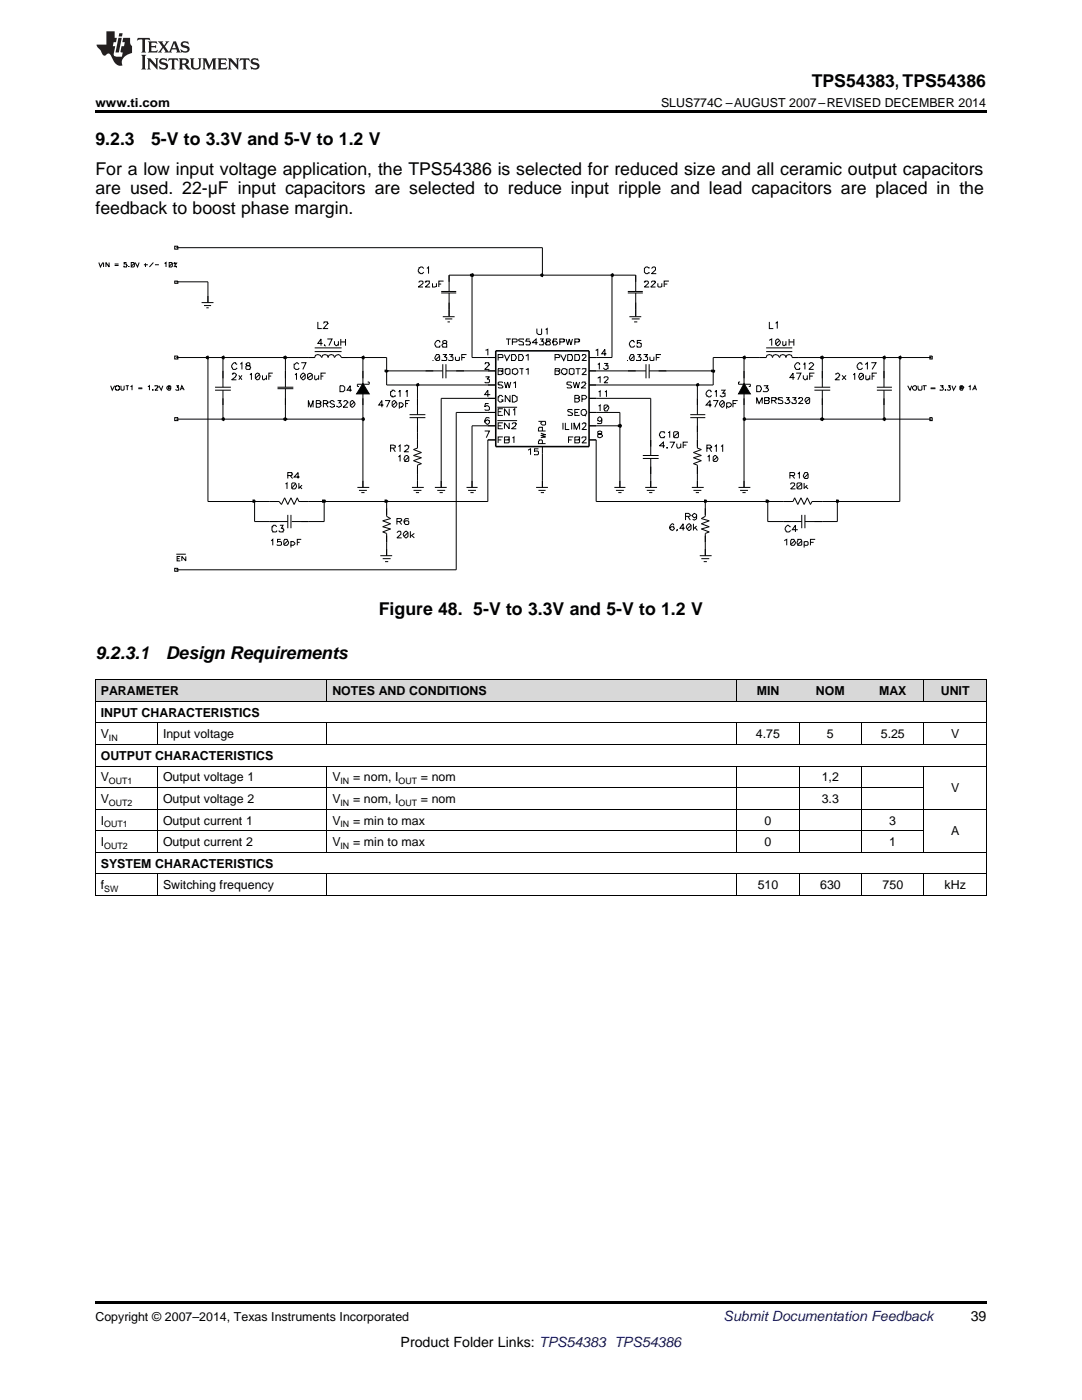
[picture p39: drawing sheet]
<svg xmlns="http://www.w3.org/2000/svg" width="216mm" height="279mm" viewBox="0 0 216 279" stroke-linecap="round" stroke-linejoin="round" font-family="sans-serif">
<defs><g id="words">
<g font-size="3.5">
<text x="162" y="17.3">TPS54383, TPS54386</text>
<text x="19" y="28.9">9.2.3</text>
<text x="30.1" y="28.9">5-V to 3.3V and 5-V to 1.2 V</text>
<text x="19" y="34.9">For a low input voltage application, the TPS54386 is selected for reduced size and all ceramic output capacitors</text>
<text x="19" y="38.8">are used. 22-μF input capacitors are selected to reduce input ripple and lead capacitors are placed in the</text>
<text x="19" y="42.7">feedback to boost phase margin.</text>
<text x="75.6" y="122.7">Figure 48. 5-V to 3.3V and 5-V to 1.2 V</text>
<text x="19" y="131.5">9.2.3.1</text>
<text x="33.1" y="131.5">Design Requirements</text>
</g>
<text font-size="2.8" fill="#0000c8" x="144.4" y="263.6">Submit Documentation Feedback</text>
<g font-size="2.8">
<text x="193.7" y="263.6">39</text>
<text x="79.9" y="268.9">Product Folder Links: TPS54383 TPS54386</text>
</g>
<g font-size="2.5">
<text x="19" y="21.4">www.ti.com</text>
<text x="131.9" y="21.4">SLUS774C –AUGUST 2007–REVISED DECEMBER 2014</text>
<text x="20.1" y="138.7">PARAMETER</text>
<text x="20.1" y="143.1">INPUT CHARACTERISTICS</text>
<text x="66.3" y="138.7">NOTES AND CONDITIONS</text>
<text x="151" y="138.7">MIN</text>
<text x="162.8" y="138.7">NOM</text>
<text x="175.4" y="138.7">MAX</text>
<text x="187.7" y="138.7">UNIT</text>
<text x="20.1" y="147.4">V</text>
<text x="32.5" y="147.4">Input voltage</text>
<text x="150.8" y="147.4">4.75</text>
<text x="165" y="147.4">5</text>
<text x="175.8" y="147.4">5.25</text>
<text x="189.8" y="147.4">V</text>
<text x="20.1" y="151.7">OUTPUT CHARACTERISTICS</text>
<text x="20.1" y="156">V</text>
<text x="32.5" y="156">Output voltage 1</text>
<text x="66.3" y="156">V</text>
<text x="70.4" y="156">= nom, I</text>
<text x="84" y="156">= nom</text>
<text x="164" y="156">1,2</text>
<text x="20.1" y="160.3">V</text>
<text x="32.5" y="160.3">Output voltage 2</text>
<text x="66.3" y="160.3">V</text>
<text x="70.4" y="160.3">= nom, I</text>
<text x="84" y="160.3">= nom</text>
<text x="164" y="160.3">3.3</text>
<text x="189.8" y="158.1">V</text>
<text x="20.1" y="164.6">I</text>
<text x="32.5" y="164.6">Output current 1</text>
<text x="66.3" y="164.6">V</text>
<text x="70.4" y="164.6">= min to max</text>
<text x="152.5" y="164.6">0</text>
<text x="177.4" y="164.6">3</text>
<text x="189.8" y="166.7">A</text>
<text x="20.1" y="168.9">I</text>
<text x="20.1" y="173.2">SYSTEM CHARACTERISTICS</text>
<text x="32.5" y="168.9">Output current 2</text>
<text x="66.3" y="168.9">V</text>
<text x="70.4" y="168.9">= min to max</text>
<text x="152.5" y="168.9">0</text>
<text x="177.4" y="168.9">1</text>
<text x="20.1" y="177.5">f</text>
<text x="32.5" y="177.5">Switching frequency</text>
<text x="151.2" y="177.5">510</text>
<text x="163.7" y="177.5">630</text>
<text x="176.1" y="177.5">750</text>
<text x="188.5" y="177.5">kHz</text>
<text x="19" y="263.6">Copyright © 2007–2014, Texas Instruments Incorporated</text>
</g>
<g font-size="1.8">
<text x="21.7" y="147.8">IN</text>
<text x="21.7" y="156.5">OUT1</text>
<text x="21.7" y="160.8">OUT2</text>
<text x="67.9" y="156.5">IN</text>
<text x="67.9" y="160.8">IN</text>
<text x="79.5" y="156.5">OUT</text>
<text x="79.5" y="160.8">OUT</text>
<text x="20.8" y="165.1">OUT1</text>
<text x="67.9" y="165.1">IN</text>
<text x="20.8" y="169.4">OUT2</text>
<text x="67.9" y="169.4">IN</text>
<text x="20.8" y="178">SW</text>
</g>
</g></defs>
<g fill="#d8d8d8">
<path d="M19 135.7h12.5v4.3h-12.5z"/>
<path d="M31.5 135.7h33.8v4.3h-33.8z"/>
<path d="M65.3 135.7h81.7v4.3h-81.7z"/>
<path d="M147 135.7h12.5v4.3h-12.5z"/>
<path d="M159.5 135.7h12.4v4.3h-12.4z"/>
<path d="M171.9 135.7h12.5v4.3h-12.5z"/>
<path d="M184.4 135.7h12.4v4.3h-12.4z"/>
</g>
<path d="M19 259.7h177.8v.5h-177.8z" fill="#000"/>
<g fill="none" stroke="#000" stroke-width=".2">
<path d="M19 140h177.8M19 135.7h177.8M19.1 135.7v43.1M65.2 135.7v4.3M147 135.7v4.3M184.3 135.7v4.3M196.8 135.7v43.1M19 157.2h165.4M19 152.9h177.8M19 148.6h177.8M19 144.3h177.8M31.4 144.3v4.3"/>
<path d="M31.4 152.9v17.2M65.2 144.3v4.3M65.2 152.9v17.2M147 144.3v4.3M147 152.9v17.2M159.4 144.3v4.3M159.4 152.9v17.2M171.9 144.3v4.3M171.9 152.9v17.2M184.3 144.3v4.3M184.3 152.9v17.2M19 178.7h177.8"/>
<path d="M19 174.4h177.8M19 170.1h177.8M19 165.8h165.4M19 161.5h177.8M31.4 174.4v4.4M65.2 174.4v4.4M147 174.4v4.4M159.4 174.4v4.4M171.9 174.4v4.4M184.3 174.4v4.4"/>
</g>
<path d="M44.3 83.5l.3-.1 .2 .2-.2 .3-.3-.1z" fill-rule="evenodd" fill="#010202"/>
<path d="M44.3 83.5l.3-.1 .2 .2-.2 .3-.3-.1z" fill="none" stroke="#010202" stroke-width=".2"/>
<path d="M44.3 71.2l.3-.1 .2 .3-.2 .2-.3-.1z" fill-rule="evenodd" fill="#010202"/>
<path d="M44.3 71.2l.3-.1 .2 .3-.2 .2-.3-.1z" fill="none" stroke="#010202" stroke-width=".2"/>
<path d="M56.6 83.5l.4-.1 .3 .2-.3 .3-.4-.1z" fill-rule="evenodd" fill="#010202"/>
<path d="M56.6 83.5l.4-.1 .3 .2-.3 .3-.4-.1z" fill="none" stroke="#010202" stroke-width=".2"/>
<path d="M56.6 71.2l.4-.1 .3 .3-.3 .2-.4-.1z" fill-rule="evenodd" fill="#010202"/>
<path d="M56.6 71.2l.4-.1 .3 .3-.3 .2-.4-.1z" fill="none" stroke="#010202" stroke-width=".2"/>
<path d="M72.3 83.5l.3-.1 .1 .2-.1 .3-.3-.1z" fill-rule="evenodd" fill="#010202"/>
<path d="M72.3 83.5l.3-.1 .1 .2-.1 .3-.3-.1z" fill="none" stroke="#010202" stroke-width=".2"/>
<path d="M72.3 71.2l.3-.1 .1 .3-.1 .2-.3-.1z" fill-rule="evenodd" fill="#010202"/>
<path d="M72.3 71.2l.3-.1 .1 .3-.1 .2-.3-.1z" fill="none" stroke="#010202" stroke-width=".2"/>
<path d="M76.8 99.8h.3l.4 .3-.7 .1z" fill-rule="evenodd" fill="#010202"/>
<path d="M76.8 99.8h.3l.4 .3-.7 .1z" fill="none" stroke="#010202" stroke-width=".2"/>
<path d="M76.8 73.9l.7 .1-.4 .3-.3-.1z" fill-rule="evenodd" fill="#010202"/>
<path d="M76.8 73.9l.7 .1-.4 .3-.3-.1zM88.4 63.2h2.3M88.8 63.6h1.4M89.3 64.2h.5M89.6 61.7v1.5" fill="none" stroke="#010202" stroke-width=".2"/>
<path d="M93.9 54.8l.4-.2 .2 .3-.2 .3-.4-.1z" fill-rule="evenodd" fill="#010202"/>
<path d="M93.9 54.8l.4-.2 .2 .3-.2 .3-.4-.1z" fill="none" stroke="#010202" stroke-width=".2"/>
<path d="M107.9 54.8l.3-.2 .2 .3-.2 .3-.3-.1z" fill-rule="evenodd" fill="#010202"/>
<path d="M107.9 54.8l.3-.2 .2 .3-.2 .3-.3-.1z" fill="none" stroke="#010202" stroke-width=".2"/>
<path d="M122 54.8l.3-.2 .1 .3-.1 .3-.3-.1z" fill-rule="evenodd" fill="#010202"/>
<path d="M122 54.8l.3-.2 .1 .3-.1 .3-.3-.1zM125.6 63.2h2.4M126.1 63.6h1.5M126.5 64.2h.7M126.8 61.7v1.5" fill="none" stroke="#010202" stroke-width=".2"/>
<path d="M140.6 99.8h.3l.1 .3-.4 .1z" fill-rule="evenodd" fill="#010202"/>
<path d="M140.6 99.8h.3l.1 .3-.4 .1z" fill="none" stroke="#010202" stroke-width=".2"/>
<path d="M142 73.9h.5l.1 .1-.1 .3-.5-.1z" fill-rule="evenodd" fill="#010202"/>
<path d="M142 73.9h.5l.1 .1-.1 .3-.5-.1z" fill="none" stroke="#010202" stroke-width=".2"/>
<path d="M163.8 83.5l.3-.1 .3 .2-.3 .3-.3-.1z" fill-rule="evenodd" fill="#010202"/>
<path d="M163.8 83.5l.3-.1 .3 .2-.3 .3-.3-.1z" fill="none" stroke="#010202" stroke-width=".2"/>
<path d="M163.8 71.2l.3-.1 .3 .3-.3 .2-.3-.1z" fill-rule="evenodd" fill="#010202"/>
<path d="M163.8 71.2l.3-.1 .3 .3-.3 .2-.3-.1z" fill="none" stroke="#010202" stroke-width=".2"/>
<path d="M179.4 71.2l.3-.1 .2 .3-.2 .2-.3-.1z" fill-rule="evenodd" fill="#010202"/>
<g fill="none" stroke="#010202" stroke-width=".2">
<path d="M108.2 49.4v5.5M44.5 71.4v2.6M57 71.4v2.6M72.4 71.4v2.6M77.1 71.4v2.6M179.4 71.2l.3-.1 .2 .3-.2 .2-.3-.1zM44.5 80.8v2.8M57 80.8v2.8M71.3 97.3h2.4M71.6 97.9h1.6M72.1 98.3h.6M72.4 80.8v2.8"/>
<path d="M72.4 95.9v1.4M93.1 97.3h2.2M93.4 97.9h1.6M93.9 98.3h.6M94.2 95.9v1.4M107 97.3h2.3M107.4 97.9h1.5M107.9 98.3h.6M108.2 95.9v1.4M122.6 97.3h2.2M122.9 97.9h1.6M123.4 98.3h.6"/>
<path d="M123.7 95.9v1.4M75.9 110.9h2.4M76.4 111.5h1.5M76.8 112.1h.7M77.1 100.1v1.3M77.1 108.2v2.7"/>
</g>
<path d="M123.4 84.8l.5-.1 .1 .3-.1 .3-.5-.2z" fill-rule="evenodd" fill="#010202"/>
<g fill="none" stroke="#010202" stroke-width=".2">
<path d="M94.2 54.9v16.5M122.1 54.9v16.5M77.1 74v2.8M142.3 71.4v5.4M164.1 71.4v2.6M179.5 71.4v28.7M72.4 83.6v12.3M91 82.3v31.4M94.2 85v10.9M108.2 90.5v5.4M119 87.8v12.3M123.4 84.8l.5-.1 .1 .3-.1 .3-.5-.2z"/>
<path d="M123.7 82.3v13.6M164.1 80.8v2.8M35.2 110.6h1.9M35.3 111.5h.5M36 111h-.7v.9h.7M37.1 111v.9l-.8-.9v.9M50.8 104.1h3M139.6 110.9h2.4M139.9 111.5h1.6M140.4 112.1h.6M140.7 100.1v1.3M140.7 108.2v2.7"/>
</g>
<path d="M50.5 99.8h.3l.2 .3-.5 .1z" fill-rule="evenodd" fill="#010202"/>
<path d="M44.5 71.4h12.5M44.5 83.6h12.5M50.5 99.8h.3l.2 .3-.5 .1zM41.5 100.1h12.3" fill="none" stroke="#010202" stroke-width=".2"/>
<path d="M41.2 71.2l.3-.1 .1 .3-.1 .2-.3-.1z" fill-rule="evenodd" fill="#010202"/>
<path d="M41.2 71.2l.3-.1 .1 .3-.1 .2-.3-.1zM41.5 71.4h3M61.5 104.1h3.2" fill="none" stroke="#010202" stroke-width=".2"/>
<path d="M64.4 99.8h.4l.2 .3-.2 .1h-.4z" fill-rule="evenodd" fill="#010202"/>
<g fill="none" stroke="#010202" stroke-width=".2">
<path d="M89.6 54.9h4.6M122.1 54.9h4.7M69.4 71.4h3M77.1 74h7.8M119 71.4h3.1M119 74h6.3M119 79.5h10.8M64.4 99.8h.4l.2 .3-.2 .1h-.4zM83.3 86.3v1.5M83.3 94.6v1.3M119 82.3h4.7M129.8 94.6v1.3"/>
<path d="M139.2 86.3v1.5M139.2 94.6v1.3M61.5 100.1h3.2"/>
</g>
<path d="M148.3 83.5l.3-.1 .2 .2-.2 .3-.3-.1z" fill-rule="evenodd" fill="#010202"/>
<path d="M133 74h9.3M148.3 83.5l.3-.1 .2 .2-.2 .3-.3-.1z" fill="none" stroke="#010202" stroke-width=".2"/>
<path d="M148.3 71.2l.3-.1 .2 .3-.2 .2-.3-.1z" fill-rule="evenodd" fill="#010202"/>
<path d="M142.3 71.4h6.2M148.3 71.2l.3-.1 .2 .3-.2 .2-.3-.1zM153.2 104.1h3.2M164.1 104.1h3" fill="none" stroke="#010202" stroke-width=".2"/>
<path d="M152.9 99.8h.3l.3 .3-.6 .1z" fill-rule="evenodd" fill="#010202"/>
<path d="M152.9 99.8h.3l.3 .3-.6 .1zM153.2 100.1h3.2" fill="none" stroke="#010202" stroke-width=".2"/>
<path d="M166.9 99.8h.3l.2 .3-.5 .1z" fill-rule="evenodd" fill="#010202"/>
<path d="M159.3 71.4h4.8M166.9 99.8h.3l.2 .3-.5 .1zM164.1 100.1h3" fill="none" stroke="#010202" stroke-width=".2"/>
<path d="M176.2 83.5l.3-.1 .2 .2-.2 .3-.3-.1z" fill-rule="evenodd" fill="#010202"/>
<path d="M176.2 83.5l.3-.1 .2 .2-.2 .3-.3-.1zM176.4 83.6h9.5M185.5 83.4h.5v.5h-.5z" fill="none" stroke="#010202" stroke-width=".2"/>
<path d="M176.2 71.2l.3-.1 .2 .3-.2 .2-.3-.1z" fill-rule="evenodd" fill="#010202"/>
<g fill="none" stroke="#010202" stroke-width=".2">
<path d="M41.5 59.1v1.3M22.1 77l.3 .9 .5-.9M23 77.1h.2v-.1h.5v.1h.1v.6h-.1v.2h-.5v-.2h-.2zM24.1 77v.7l.2 .2 .5-.2v-.7M25.1 77h.6M25.4 77v.9M26 77.1l.3-.1v.9M27.6 77.4h.8M27.6 77.6h.8M29.5 77.1l.3-.1v.9M30.4 77.7l.2 .2h-.2zM30.9 77.1v-.1h.5l.2 .1-.7 .8h.7"/>
<path d="M31.7 77l.5 .9 .3-.9M33.9 77.6v-.5l-.3 .2v.3h.5v-.5l-.2-.1a.54 .54 0 0 0-.6 .6l.3 .3 .5-.2M35.2 77h.5l-.4 .3 .4 .1v.5h-.5l-.2-.2M36 77.9l.3-.9 .5 .9M36.1 77.6h.5M40.2 60.4h2.4M40.7 61h1.4M41.2 61.4h.4M61.5 71.4h1.3l.1-.5 .5-.1 .5 .1 .3 .5 .2-.5 .4-.1 .5 .1 .2 .5 .1-.5 .5-.1 .5 .1 .1 .5 .4-.5 .4-.1 .3 .1 .4 .5h1.2M62.8 70.2h5.4M62.8 69.4h5.4M63.4 64.2v1.4h.8"/>
<path d="M64.4 68.5h-1l.7-.9v1.4M64.5 64.5l.2-.3h.6l.2 .3-1 1.1h1M64.7 68.8h.1v.2zM65.3 67.6h1l-.7 1.4M66.7 68.1v.6l.4 .3 .4-.3M67.5 68.1v.9M68 67.6v1.4M68 68.2h.9M68.9 67.6v1.4M83.3 76.8v2.7M176.2 71.2l.3-.1 .2 .3-.2 .2-.3-.1zM176.4 71.4h9.5"/>
<path d="M185.5 71.1h.5v.5h-.5zM82.2 97.3h2.4M82.5 97.9h1.6M83 98.3h.6M83.3 95.9v1.4M86.8 97.3h2.3M87.2 97.9h1.6M87.7 98.3h.7M88 95.9v1.4M50.8 100.1v4M64.7 100.1v4"/>
</g>
<path d="M83.1 76.7l.4-.2 .1 .3-.5 .2z" fill-rule="evenodd" fill="#010202"/>
<g fill="none" stroke="#010202" stroke-width=".2">
<path d="M77.1 76.8h6.2M83.1 76.7l.4-.2 .1 .3-.5 .2zM129.8 79.5v8.3M139.2 76.8v2.7M119 85h4.7M128.7 97.3h2.4M129.1 97.9h1.5M129.5 98.3h.7M129.8 95.9v1.4M138.1 97.3h2.3M138.4 97.9h1.5M138.8 98.3h.7"/>
<path d="M139.2 95.9v1.4M147.4 97.3h2.3M147.7 97.9h1.6M148.1 98.3h.7M148.5 80.8v2.8M148.5 95.9v1.4"/>
</g>
<path d="M139 76.7l.3-.2 .2 .3-.5 .2z" fill-rule="evenodd" fill="#010202"/>
<g fill="none" stroke="#010202" stroke-width=".2">
<path d="M41.5 56.2v2.9M41.5 71.4v28.7M42.9 77.3h3.2M42.9 77.9h3.2M44.5 74v3.3M44.5 77.9v2.9M46.4 74.8l.1-.3a.55 .55 0 0 1 .7 .4l-.2 .3-.8 .6h1M47.3 72.7h-.1l-.2-.3a.73 .73 0 0 0-.7 .5 .73 .73 0 0 0 .2 .8h.5l.3-.3M47.6 74.9l.7 .9M48 72.7l.3-.3v1.3M48.3 74.9l-.7 .9M49.1 72.7l.3 .3h.5l.1 .3-.1 .4h-.7l-.1-.1v-.5l.1-.1h.5l.2-.5-.5-.1z"/>
<path d="M49.9 74.8h.1l.2-.3v1.3M51 74.8l.3-.3a.67 .67 0 0 1 .6 .6 .67 .67 0 0 1-.6 .7l-.3-.3zM51.7 74.8l-.7 .7M52.4 74.9v.7l.1 .2 .7-.3M53.2 74.9v.9M53.6 75.1h.5M54.4 74.5h-.8v1.3M72.4 74v1.5M72.4 79.5v1.3M139 76.7l.3-.2 .2 .3-.5 .2zM139.2 76.8h3.1M139.2 79.5v3.3"/>
<path d="M142 78.2h-.2v-.2a.63 .63 0 0 0-.8 .2 .63 .63 0 0 0 .1 .9 .63 .63 0 0 0 .9-.2M142.3 79.9h1l-.7 1.4M142.6 78.2h.2l.1-.3v1.3M143.9 77.9h.8l-.5 .6h.5v.6l-.7 .1-.3-.1v-.2M147.2 79.9h-.9v1.4M148.5 71.4v2.6M151.6 71.4h1.3l.1-.5 .5-.1 .5 .1 .1 .5 .2-.5 .5-.1 .4 .1 .4 .5 .1-.5 .5-.1 .5 .1 .1 .5 .2-.5 .5-.1 .4 .1 .2 .5h1.2M152.9 70.2h5.2M152.9 69.4h5.2M153.5 67.9l.5-.3v1.4M153.5 64.2v1.4h.8M154.8 67.9l.3-.3a.67 .67 0 0 1 .6 .7 .67 .67 0 0 1-.6 .7l-.3-.3z"/>
<path d="M154.8 64.5l.3-.3v1.4M155.6 67.9l-.8 .8M156.2 68.1v.7l.2 .2 .4-.3M156.8 68.1v.9M157.5 67.6v1.4M157.5 68.2h.9M158.4 67.6v1.4M176.4 71.4v2.6M137.7 82.8h3M137.7 83.4h3M139.2 83.4v2.9M142 80.8h-1.1l.8-.9v1.4"/>
<path d="M143.7 80.2l.3-.3 .5 .3v.8l-.3 .3-.3-.2-.3-.4zM144.5 80.2l-.8 .8M145 80.5l.2-.1h.4l.3 .3-.1 .4-.3 .2-.5-.2M145 80.4v1.2M146.3 80.5h.6M157.6 94.9h.8l.2-.4-.2-.2h-.8v1.2M157.8 96.7l.1-.3h.5l.2 .4-.8 .8h.9M158.1 94.9l.5 .6M159 96.5l.2-.1h.6l.2 .1v.9l-.2 .2h-.6l-.2-.2zM159.2 94.6l.3-.3v1.2M160 96.5l-1 .9M160.5 96.4v1.2"/>
<path d="M160.6 94.3h.5l.1 .3v.7l-.1 .2h-.5l-.1-.2a.71 .71 0 0 1 .1-1zM160.8 97.1l.4 .5M161.1 96.8l-.6 .6M161.2 94.6l-.7 .7M176.4 80.8v2.8M153.2 100.1v4M156.4 100.1h1.8l.4-.8 .6 1.4 .6-1.4 .7 1.4 .6-1.4 .6 1.4 .3-.6h2.1M167.1 100.1v4"/>
</g>
<path d="M72.4 76.5l1.3 2.1h-2.5z" fill="#010202"/>
<g fill="none" stroke="#010202" stroke-width=".2">
<path d="M19.7 52.4l.3 .9 .5-.9M20.7 52.4v.9M21.8 52.4v.9l-.7-.9v.9M22.9 52.7h.8M22.9 53h.8M25.2 52.4h-.4v.3h.4l.2 .3-.2 .3h-.4v-.2h-.2M25.7 53.1v.2v-.2M26.2 52.4h.5l.1 .1v.6l-.1 .2h-.5zM26.8 52.5l-.6 .6M27 52.4l.4 .9 .4-.9M28.7 52.8h.8M29 52.5v.8"/>
<path d="M30.6 52.4l-.8 .9M30.9 52.8h.8M32.8 52.5l.3-.1v.9M33.8 52.4h.4l.2 .1v.6l-.2 .2h-.4zM34.4 52.5l-.6 .6M34.7 52.5l.2-.1 .1 .1-.1 .2zM34.9 56.1h.6v.4h-.6zM34.9 49.1h.6v.6h-.6zM35 53.1h.2v.2zM35.2 56.2h6.3M35.2 49.4h73M35.3 52.4l-.6 .9"/>
<path d="M83.6 56.4l.2-.3h.4l.2 .1v.3l-.9 .8h.9M84.6 53.6a.6 .6 0 0 0-.9-.1 .6 .6 0 0 0-.1 .8v.2a.62 .62 0 0 0 1-.2M84.9 56.4l.1-.3h.7v.4l-.8 .8h.9M85.2 53.6l.3-.3v1.3M86.3 56.5v.8l.8-.2M87.1 56.5v.8M87.6 56.7h.4M88 58.2h3M88 58.5h3M88.5 56.1h-.9v1.2M89.6 54.9v3.3M89.6 58.5v3.2"/>
<path d="M94.2 54.9h27.9M125.3 58.2h3M125.3 58.5h3M126.8 54.9v3.3M126.8 58.5v3.2M128.6 56.4l.1-.3h.5l.2 .1v.3l-.8 .8h.9M129.5 53.6v-.2a.62 .62 0 0 0-.9 .2v.7l.1 .2a.58 .58 0 0 0 .8 0v-.2M130 53.6l.3-.3 .5 .1v.5l-.8 .7h1M130 56.4l.2-.3h.4v.1h.2v.2l-1 .9h1M131.3 56.5v.6l.1 .2h.5l.2-.2M132.1 56.5v.8M132.5 56.7h.7"/>
<path d="M133.5 56.1h-1v1.2M34.9 71.1h.6v.5h-.6zM35.2 71.4h6.3M55.4 77.3h3.1M55.4 77.6h3.1M57 71.4h4.5M57 74v3.3M57 77.6v3.2M58.8 74.8h.2l.2-.3v1.3M59.6 72.7l-.3-.3-.6 .3v.7l.3 .3h.5l.1-.3M60.1 72.4h1l-.7 1.3M60.1 74.8l.3-.3 .5 .3v.7l-.3 .3-.5-.3-.1-.3z"/>
<path d="M60.9 74.8l-.8 .7M61.4 74.8l.4-.3 .4 .1 .1 .2v.7l-.5 .3-.3-.2-.1-.1zM62.3 74.8l-.9 .7M62.8 74.9v.7l.1 .2 .7-.3M63.1 79.9h.6l.4 .3-.2 .3h-.2l.4 .5-.4 .3h-.6zM63.6 74.9v.9M64.1 75.1h.4M65 74.5h-.9v1.3M67.4 79.9h.6l-.3 .5h.1l.4 .4-.2 .3-.3 .2-.5-.2v-.1M67.8 77h.7l.3 .3v.6l-.3 .3h-.7zM70.2 77.9h-.9l.6-.9v1.2M72.4 76.5l1.3 2.1h-2.5z"/>
<path d="M72.4 74v6.8M72.4 71.4h4.7M73.4 76.2h.3v.5h-2.4v.4h.3M76.8 79.9h1l-.7 1.4M78.9 78.2l-.3-.3h-.3l-.2 .3h-.2v.7l.4 .2v.1l.6-.1v-.2M79.5 78.2h.2l.1-.3v1.3M80.9 78.2h.2l.2-.3v1.3M81.7 79.9h-.8v1.4M83.3 79.5v3.3M83.3 76.8h15.6M84.9 74h3.5M86.3 71.9h.1"/>
<path d="M87.1 70.8h.5l.1 .3v.7l-.1 .1h-.5l-.2-.1a.71 .71 0 0 1 .2-1zM87.7 71.1l-.8 .7M87.9 68.2h-.2v-.1a.66 .66 0 0 0-.8 .2 .66 .66 0 0 0 0 .8l.2 .2h.6l.2-.3M88.4 70.8h.7l-.4 .4 .4 .2v.4l-.1 .1h-.8v-.1M88.4 68.1l.1 .4h.5l.1 .2v.6h-.7l-.2-.5 .3-.3h.5l.1-.1v-.3l-.3-.2zM88.4 72.7v2.8M89 74h9.9M89 72.7v2.8M89.6 70.8h.8l-.5 .4 .5 .2v.4l-.2 .1h-.6l-.1-.1M90.9 71.2v.6l.1 .1h.5l.2-.1M91.7 71.2v.7M92.1 71.4h.7"/>
<path d="M93.1 70.8h-1v1.1M94.2 71.4h4.7M96.7 72.7l.2-.3h.6l.2 .4h-.2l-.8 .9h1M96.9 75.2h.8l-.5 .4 .5 .2v.4l-.2 .2h-.6l-.2-.2M96.9 69.9l.4-.2v1.2M97.8 78.8h-1.1l.6-.9v1.3M98.9 79.5h-10.9v16.4M99.4 73.6h.9v.4h-.3l.3 .2v.4l-.9 .2zM99.4 71.4h.9v-.5l-.1-.1h-.8v1.1M99.4 74h.6M100.3 76.4l-.1-.2h-.6l-.2 .2 .2 .4h.4l.3 .3-.1 .3h-.6l-.2-.1M100.3 79.2l-.3-.3h-.3l-.1 .3h-.2v.7l.2 .2a.58 .58 0 0 0 .7 0v-.3h-.3"/>
<path d="M100.7 76.2l.3 1.2 .3-1.2 .3 1.2 .3-1.2M100.7 70.8l.4 1.1 .7-1.1M100.8 73.7h.2v-.1h.6l.2 .1v.9a.62 .62 0 0 1-1-.1zM101 67.6h.9M101.4 67.6v1.2M101.8 78.9v1.3l-1-1.3v1.3M102.1 70.8h.6l.2 .1a.68 .68 0 0 1-.2 1h-.6zM102.2 73.7h.2a.57 .57 0 0 1 .9 .3 .62 .62 0 0 1-.3 .6 .62 .62 0 0 1-.8-.1zM102.2 78.9h.5l.5 .3v.7l-.2 .2-.8 .1zM102.2 68.2h.8l.2-.4-.2-.2h-.8v1.2M102.6 76.5v-.1l.3-.2v1.2M103.5 70.8h.6l.2 .1a.68 .68 0 0 1-.2 1h-.6z"/>
<path d="M103.7 73.6h.7M104.1 73.6v1.2M104.4 67.8v-.2h-.7l-.2 .2 .2 .3 .7 .3v.4h-.7l-.2-.1M104.9 73.7l.5-.1v1.2M104.9 71.1l.5-.3v1.1M105.7 67.6h-.6l-.2 .5h.8l.2 .3-.2 .4h-.6l-.2-.1M107.1 65.6v.9l.3 .3h.5l.2-.2v-1M107.3 68.4h-1.1l.8-.8v1.2M107.8 67.6h.6l-.3 .5h.3l.1 .4-.1 .3h-.6l-.2-.1M108.9 65.7l.3-.1v1.2M109 67.6v.5h.5l.3 .3-.1 .4h-.7v-.1h-.1v-.3l.9-.5-.1-.3zM110.8 73.6h.7l.2 .1-.2 .3h-.1l.3 .3-.3 .5h-.6z"/>
<path d="M110.8 71.4h.7l.2-.3-.2-.3h-.7v1.1M110.8 74h.6M111.1 67.8v-.2h-.7a1.13 1.13 0 0 0 0 1.2 .56 .56 0 0 0 .8-.4 .53 .53 0 0 0-.4-.3 .53 .53 0 0 0-.5 .3M111.7 68.2h.8l.1-.4h-.1v-.2h-.8v1.2M111.9 70.8l.6 1.1 .5-1.1M112.2 73.7a.76 .76 0 0 1 .9 0v.8l-.1 .1a.6 .6 0 0 1-.8-.1 .6 .6 0 0 1 0-.8zM113 67.6l.3 1.2 .3-1.2 .3 1.2 .3-1.2M113.3 70.8h.8l.1 .3v.5l-.1 .3h-.8zM113.6 73.7l.2-.1h.6l.1 .1v.9a.76 .76 0 0 1-.9 0zM114.1 76.4l-.2-.2h-.6l-.2 .5 .3 .1a.55 .55 0 0 1 .7 .5l-.2 .1h-.6l-.2-.1M114.4 76.2l.3 1.2 .3-1.2 .3 1.2 .3-1.2M114.7 70.8h.8l.1 .3v.5l-.1 .3h-.8z"/>
<path d="M114.7 78.9h.6l.3 .3-.1 .3h-.2l.3 .4-.3 .3h-.6zM114.7 68.2h.8l.1-.4h-.1v-.2h-.8v1.2M114.7 79.5h.6M114.9 73.6h.9M115.3 73.6v1.2M116.1 76.5l.2-.3h.5l.1 .3-.1 .3-.8 .6h.9M116.1 73.7l.2-.1h.6v.4l-.8 .8h1M116.1 71.1l.2-.3h.5l.1 .1v.3l-.8 .7h1M116.1 79.6h.7l.3-.4-.3-.3h-.7v1.3M117.5 74h1.5M117.5 71.4h1.5M117.5 79.5h1.5"/>
<path d="M117.5 76.8h21.7M119 70v-.1l.3-.2v1.4M119.3 75.5l.4-.3v1.2M119.3 72.7l.3-.2v1.2M119.4 78.2l.3-.2v1.2M120.5 75.5l.2-.3h.5l.1 .2v.2l-.8 .8h.8M120.5 72.5h.8l-.4 .5h.4v.6a.62 .62 0 0 1-.9-.2M120.7 78.2l.3-.2v1.2M121 70.6h-.9l.6-.9v1.4M125.1 71.9h.1M125.3 74h3.6M125.9 70.8h.5l.1 .3v.7l-.1 .1h-.5l-.2-.1a.71 .71 0 0 1 .2-1z"/>
<path d="M126.5 71.1l-.8 .7M126.7 68.2h-.2l-.1-.3a.73 .73 0 0 0-.8 .5 .73 .73 0 0 0 .3 .9h.5l.3-.3M127.2 70.8h.6l-.3 .4 .3 .2 .2 .2-.2 .3h-.8v-.1M128 67.9h-.8v.6a.58 .58 0 0 1 .8 0v.6l-.2 .2h-.6l-.2-.3M128.4 70.8h.8l-.5 .4 .5 .2v.4l-.1 .1h-.7l-.1-.1M128.9 72.7v2.8M129.5 74h3.5M129.5 72.7v2.8M129.7 71.2v.6l.1 .1h.5l.2-.1M130.5 71.2v.7M131 71.4h.6M131.9 70.8h-.9v1.1"/>
<path d="M148.5 71.4h3.1M148.5 74v1.5M148.5 79.5v1.3M158.6 75.4h-1l.6-.9v1.3M158.9 74.5h.9l-.6 1.3M159.7 72.7h-.2v-.2a.66 .66 0 0 0-.8 .2 .66 .66 0 0 0 0 .9l.2 .1h.6l.2-.3M160.3 72.7h.2l.1-.3v1.3M160.3 74.9v.6l.3 .3 .5-.3M161.1 74.9v.9M161.4 72.7l.3-.3a.55 .55 0 0 1 .6 .4l-.9 .9h.9M161.6 75.1h.6M162.5 74.5h-.9v1.3"/>
<path d="M162.5 77.3h3.2M162.5 77.9h3.2M164.1 71.4h12.3M164.1 74v3.3M164.1 77.9v2.9M166.8 74.8v-.2a.43 .43 0 0 1 .6 0 .43 .43 0 0 1 0 .6l-.8 .6h1M168 74.9l.8 .9M168.8 74.9l-.8 .9M170.2 74.8h.2l.2-.3v1.3M171.5 74.6l.3-.1 .5 .3v.7l-.5 .3-.3-.2a.92 .92 0 0 1 0-1zM172.1 72.7l-.3-.2v-.1a.73 .73 0 0 0-.7 .5 .73 .73 0 0 0 .2 .8h.5l.3-.3M172.3 74.8l-.8 .7"/>
<path d="M172.6 72.7l.5-.3v1.3M172.8 74.9v.7l.1 .2h.3v-.2l.3-.1M173.5 74.9v.9M173.9 72.4h.9l-.8 1.3M174 75.1h.5M175 74.5h-1v1.3M175 77.3h3M175 77.9h3M176.4 74v3.3M176.4 77.9v2.9M181.1 77l.5 .9 .3-.9M182.1 77.3l.3-.3h.3l.2 .1v.6l-.2 .2a.54 .54 0 0 1-.6-.6z"/>
<path d="M183.2 77v.6l.1 .3h.5l.2-.2v-.7M184.1 77h.8M184.4 77v.9M185.7 77.4h.9M185.7 77.6h.9M187.6 77h.6l-.3 .3 .3 .1v.3l-.1 .2h-.5v-.2M188.5 77.9l.2-.2v.2zM189.2 77h.4l-.3 .3 .3 .1v.3l-.1 .2-.5-.2M190 77l.3 .9 .4-.9M192 77.6v-.5l-.3 .2v.3h.5l.1-.3-.3-.3h-.3l-.2 .1v.6l.2 .2 .5-.2M193.3 77.1l.3-.1v.9M194.1 77.9l.4-.9 .3 .9"/>
<path d="M194.2 77.6h.5M34.9 83.4h.6v.5h-.6zM35.2 83.6h9.3M57 96.5l.3-.1v1.2M57 83.6h15.4M57.4 94.9h.8l.2-.3-.2-.3h-.8v1.2M57.9 94.9l.5 .6M58.2 96.5a.58 .58 0 0 1 .8 0l.2 .6-.4 .5h-.4l-.2-.2zM59 96.5l-.8 .9M59.6 96.4v1.2M59.8 95.2h-1.1l.8-.9v1.2M59.8 97.1l.5 .5"/>
<path d="M60.3 96.8l-.7 .6M61.5 81.3v-1.4l.5 1.4 .5-1.4v1.4M63.1 80.5h.6M64.5 80.5h.8l.2-.3-.3-.3h-.7v1.4M65 80.5l.5 .8M66.7 80.2l-.3-.3h-.3l-.3 .3 .3 .3 .5 .2 .1 .4a.76 .76 0 0 1-.9 0M68.6 80.2l.2-.3a.55 .55 0 0 1 .6 .5h-.1l-.8 .9h.9M69.9 80.2l.3-.3a.67 .67 0 0 1 .6 .7 .67 .67 0 0 1-.6 .7l-.3-.3zM70.7 80.2l-.8 .8M76.5 80.8h-.9l.6-.9v1.4M77.9 89.4h.8l.2-.4-1-.2v1.4M78.3 80.2l.3-.3a.67 .67 0 0 1 .6 .7 .67 .67 0 0 1-.6 .7l-.3-.3z"/>
<path d="M78.4 89.4l.5 .8M79 80.2l-.7 .8M79.5 89.1l.3-.3v1.4M79.5 91.2l.3-.3v1.2M79.7 80.5v-.1h.4l.4 .3-.4 .6-.4-.2M79.7 80.4v1.2M80.8 89.1v-.1l.3-.2 .5 .2-.2 .6-.8 .6h1M80.8 91.1l.5-.2 .3 .3v.7l-.2 .2h-.6a.92 .92 0 0 1 0-1zM80.9 80.5h.5M81.6 91.2l-.8 .7M81.7 82.8h3.2M81.7 83.4h3.2"/>
<path d="M83.3 83.4v2.9M83.3 87.8v1.6l-.8 .3 1.6 .6-1.6 .6 1.6 .4-1.6 .6 1.6 .6-.8 .3v1.8M91 82.3h7.9M94.2 85h4.7M96.7 86h1l-.7 1.3M97.5 80.5h-.6l-.2 .6a.62 .62 0 0 1 1 .2v.4l-.2 .2h-.6l-.2-.2M97.7 83.5l-.2-.1h-.5a.71 .71 0 0 0 0 1.1l.3 .2 .4-.3v-.5l-.5-.1-.3 .1-.2 .3M98.9 87.8h-1.6v12.3h-32.6M99.2 83.9h4M99.2 81.3h4M99.4 85h.6M99.4 87.8h.6"/>
<path d="M99.4 82.2h.6M100.3 84.4h-.9v1.2h.9M100.3 87.2h-.9v1.2M100.3 81.6h-.9v1.3h.9M100.7 87.2h.9v.4l-.3 .2h.3v.4l-.2 .2h-.7zM100.7 87.8h.6M101.6 84.4v1.2l-.9-1.2v1.2M101.6 81.6v1.3l-.9-1.3v1.3M102.2 84.7l.2-.3h.5v.1h.1l-.1 .5-.8 .6h.9M102.2 87.3l.4-.1v1.2M102.4 81.9l.3-.3v1.3M105.4 89.9l.5-.3v1.2"/>
<path d="M107.4 89.6h-.7v.6v-.2h.6l.1 .2v.4l-.1 .2h-.6v-.2M107.4 84.1h1.5M107.9 86.5l1 .3-1 .1 1 .3-1 .1M108.2 88.5v-.6l-.1-.1h-.5l-.2 .7h1.5M108.2 86v-.7h-.6l-.2 .7h1.5M108.2 84.1l-.3 .3 .3 .4h.5l.2-.1v-.5l-.2-.1M108.2 89.1v1.4M112.3 84.4v1.3M112.8 84.4v1.3h.8M113.4 87.8h.7M114.1 84.4v1.3M114.2 81.9l-.1-.2h-.7l-.1 .2 .1 .3 .8 .3-.1 .4h-.7l-.1-.1"/>
<path d="M114.4 87.2h-1v1.2M114.5 85.7v-1.3l.5 1.3 .6-1.3v1.3M114.7 87.2h.9v.4l-.3 .2h.3v.4l-.1 .2h-.8zM114.7 82.3h.6M114.7 87.8h.6M115.6 81.7h-.9v1.2h.9M116 82l.3-.3h.5l.1 .2a.68 .68 0 0 1-.1 1h-.5l-.3-.3zM116.1 84.7l.3-.3 .5 .1-.1 .6-.7 .6h1M116.1 87.5l.2-.3h.6v.4l-.8 .8h1M116.6 82.8l.3 .3M117.5 82.3h1.5M117.5 85h1.5"/>
<path d="M117.5 87.8h1.5M119.3 86.2v.3l.1 .1h.5l.3 .5a.63 .63 0 0 1-.9 .1v-.4l.8-.3v-.3l-.4-.2zM119.4 81l.3-.2v1.2M120.1 83.6v.3l-.5 .2-.3-.2v-.4l.3-.3 .5 .3v.9l-.2 .1h-.6v-.1M120.5 81a.57 .57 0 0 1 1 .3l-.3 .7h-.5l-.2-.3zM121.3 81l-.8 .7M128.3 90.9h3.1M128.3 91.5h3.1M129.8 87.8v3.1M129.8 91.5v3.1M132.7 89h-1.1l.8-.8v1.2M132.7 86.5l-.2-.3h-.6l-.2 .1a.68 .68 0 0 0 .2 1h.6l.2-.2"/>
<path d="M133 89.4l.2-.1v.1zM133.3 86.3l.3-.1v1.1M133.6 88.2h1l-.7 1.2M134.4 86.3l.2-.1h.6l.2 .1v.9l-.2 .1h-.6l-.2-.1zM135.1 88.5v.6l.1 .3h.3l.3-.3M135.4 86.3l-1 .9M135.8 88.5v.9M136.3 88.8h.6M137.3 88.2h-1v1.2M139.2 87.8v1.6l.7 .3-1.5 .6 1.5 .6-1.5 .4 1.5 .6-1.5 .6 .8 .3v1.8M141 89.4h.8l.2-.3-.3-.3h-.7v1.4M141.2 91.2l.3-.3v1.2"/>
<path d="M141.5 89.4l.5 .8M142.3 91.2l.3-.3 .5 .3 .2 .4-.4 .5h-.4l-.2-.2zM142.6 89.1l.3-.3v1.4M143.1 91.2l-.8 .7M143.9 89.1l.3-.3v1.4M176.4 83.6h-27.9v12.3M34.9 113.4h.6v.6h-.6zM35.2 113.7h55.8M53.8 104.1h3.6M53.8 100.1h1.9l.5 .6 .6-1.4 .6 1.4 .7-1.4 .6 1.4 .6-1.4 .3 .8h1.9M54.1 107.9l.3-.3v1.2M55.2 105.1l-.3-.3h-.3l-.2 .3h-.1v.8l.1 .3h.7l.1-.3"/>
<path d="M55.8 104.8h.7l-.3 .6h.3l.1 .5-.1 .3h-.7l-.1-.3M56 107.6h-.6v.6v-.1h.6l.2 .1v.5l-.2 .1h-.6l-.2-.1M56.8 107.6h.5a.71 .71 0 0 1 0 1.2h-.5l-.2-.1v-.8zM57.4 102.8v2.6M57.4 107.9l-.8 .8M58.1 108.2v-.1h.4l.3 .3-.3 .4h-.4v-.1M58.1 102.8v2.6M58.1 108.1v1.2M58.2 104.1h3.3M59.3 108.2h.5M60.1 107.6h-.8v1.2M77.1 101.4v1.7l.8 .4-1.5 .4 1.5 .6-1.5 .6 1.5 .5-1.5 .6 .7 .3v1.7"/>
<path d="M79.2 104.1h.6l.3-.2v-.3l-.1-.1h-.8v1.2M79.2 106.3l.3-.3 .5 .2v.4l-.8 .7h.9M79.7 104.1l.4 .6M80.6 106.3l.3-.3 .5 .3v.7l-.3 .3-.5-.3-.1-.2zM81.4 106.3l-.8 .7M81.6 103.6l-.2-.1h-.5a.61 .61 0 0 0-.3 .9 .61 .61 0 0 0 1 .1v-.4a.63 .63 0 0 0-1 .1M81.9 106v1.3M82.2 106.9l.5 .4M82.7 106.5l-.8 .5M119 100.1h34.2M134.4 104.8l-.1-.3a.68 .68 0 0 0-.7 .6 .68 .68 0 0 0 .5 .8l.3-.2 .2-.3-.2-.3a.62 .62 0 0 0-.8 .3M135.1 105.7h.1l-.1 .2z"/>
<path d="M136.6 105.4h-.9l.6-.9v1.4M136.8 103.1h.8l.1-.3-.3-.3h-.6v1.3M137.1 104.8l.3-.3 .5 .3v.8l-.3 .3h-.2l-.5-.6zM137.3 103.1l.4 .7M137.9 104.8l-.8 .8M138.4 104.5v1.4M138.7 105.3l.5 .6M139 102.9l-.2 .3-.3 .1-.4-.4 .1-.1 .3-.3 .5 .3v.7l-.5 .3-.3-.2M139 105l-.6 .6M140.7 101.4v1.7l-.8 .4 1.6 .4-1.6 .6 1.6 .6-1.6 .5 1.6 .6-.8 .3v1.7M156.4 104.1h3.6M156.5 107.9l.5-.3v1.2"/>
<path d="M157.8 105.1l-.5-.3a.73 .73 0 0 0-.6 .6 .73 .73 0 0 0 .3 .8h.5l.3-.3M157.9 107.6h.5a.71 .71 0 0 1 0 1.2h-.5l-.1-.1v-.8zM158.6 107.9l-.8 .8M159.2 105.7h-1.1l.6-.9v1.4M159.2 107.6h.6l.2 .3v.8l-.2 .1h-.6a.7 .7 0 0 1 0-.9zM160 102.8v2.6M160 107.9l-.8 .8M160.5 108.2l.1-.1h.5l.1 .1v.5l-.1 .1h-.5l-.1-.1M160.5 108.1v1.2M160.6 104.1h3.5M160.6 102.8v2.6M161.7 108.2h.6"/>
<path d="M162.7 107.6h-1v1.2M167.1 100.1h12.4"/>
</g>
<path d="M98.9 70h18.6v19.1h-18.6z" fill="none" stroke="#010202" stroke-width=".32"/>
<path d="M148.5 76.5l1.2 2.1h-2.3z" fill="#010202"/>
<g fill="none" stroke="#010202" stroke-width=".2">
<path d="M147.7 76.2h-.3v.5h2.3v.4h-.3M148.5 76.5l1.2 2.1h-2.3zM148.5 74v6.8M151 77h.6l.2 .1a.68 .68 0 0 1-.2 1.1h-.6zM152.4 77h.8l-.3 .4h.3l.2 .5-.4 .3h-.6l-.1-.2M152.6 79.4h.8v.1h.1l-.3 .4 .3 .2-.1 .4h-.8zM152.6 79.9h.6M154 79.9h.6l.3-.4h-.1v-.1h-.8v1.1M154.5 79.9l.4 .6M156.2 79.5l-.2-.1h-.6l-.2 .1 .2 .3 .8 .3-.2 .4h-.6l-.2-.1M156.8 79.4h.7l-.4 .4h.4l.1 .4-.3 .3h-.5l-.1-.3M158.1 79.4h.8l-.5 .4 .5 .1v.5l-.2 .1h-.6l-.2-.3"/>
<path d="M159.3 79.6l.2-.2h.5l.1 .1v.3l-.8 .7h1M160.8 79.5a.58 .58 0 0 1 .8 0v.7l-.2 .3h-.5a.71 .71 0 0 1-.1-1zM161.6 79.5l-.8 .7M151 80.5v-1.1l.5 1.1 .6-1.1v1.1"/>
</g>
<path d="M19 22h177.8v.5h-177.8z" fill="#000"/>
<g fill="#231f20">
<path d="M27.5 7.6l-.1 .5 .4-.2h.6v.1v2.1l-.2 .4h1l-.3-.4v-2.1l.1-.1h.5l.5 .2-.2-.5zM29.5 8.3l.2 .3v1.5l-.2 .4h1.8l.2-.6a1.04 1.04 0 0 1-1.3 .2v-.7h.6l.3 .2v-.6l-.3 .2h-.6v-.6l.8-.1 .4 .3-.2-.5zM31.5 8.3l.9 1.1-.9 1.1h.8l-.2-.2 .5-.7 .4 .7-.2 .2h1.5l-.1-.2 .1-.4h.9l.1 .4-.2 .2h1l-.3-.3-.7-1.9h-.5l-.9 2-.8-1 .9-1h-.8l.1 .3-.3 .5-.4-.6 .2-.2zM34.7 8.6l.4 1h-.7zM36.3 8.4a.63 .63 0 0 0-.2 .7 .63 .63 0 0 0 .6 .4l.6 .2 .1 .2a.75 .75 0 0 1-.7 .4 .75 .75 0 0 1-.6-.5l.1 .7 .1-.1a1.11 1.11 0 0 0 1.5-.6 1.13 1.13 0 0 0-1.2-.8l-.1-.4a1.04 1.04 0 0 1 1.2 .2l-.2-.5-.1 .1-.5-.2zM28.2 10.9l.2 .4v2.2l-.2 .4h1l-.3-.4v-2.2l.3-.4zM29.3 11.6l.3 .4v1.5l-.3 .4h.8l-.2-.4v-1.3l1.5 1.7v-1.9l.2-.4h-.7l.2 .4v.9l-1.1-1.3zM32 11.8a.62 .62 0 0 0-.2 .7 .62 .62 0 0 0 .6 .4l.6 .1 .1 .3a.76 .76 0 0 1-.7 .3 .76 .76 0 0 1-.6-.4l.1 .7 .1-.1a1.11 1.11 0 0 0 1.5-.6 1.13 1.13 0 0 0-1.2-.8l-.1-.4a1.04 1.04 0 0 1 1.2 .2l-.2-.6-.1 .1-.5-.1zM33.7 11.6l-.2 .6a.61 .61 0 0 1 .8-.3v1.6l-.2 .4h.9l-.2-.4v-1.6a.63 .63 0 0 1 .8 .3l-.2-.6zM35.6 11.6l.3 .4v1.5l-.3 .4h1l-.2-.2v-.8l.5 .2a.76 .76 0 0 0 1.2 .7l-1-1a.58 .58 0 0 0 .6-.5 .58 .58 0 0 0-.5-.6zM36.4 11.9h.1a.45 .45 0 0 1 .5 .1 .45 .45 0 0 1 .1 .5l-.7 .2zM37.9 11.6l.2 .2a2.17 2.17 0 0 0 .3 1.9 .99 .99 0 0 0 1.6-.6v-1.1l.2-.4h-.7l.2 .2a1.92 1.92 0 0 1-.2 1.8 .6 .6 0 0 1-.9-.5v-1.1l.2-.4zM40.4 11.6l.2 .4v1.5l-.2 .4h.7l-.2-.4v-1.4l.8 1.8 .8-1.8v1.4l-.2 .4h.9l-.2-.4v-1.5l.2-.4h-.8l-.6 1.5-.6-1.5zM43.4 11.6l.2 .4v1.5l-.2 .4h1.8l.2-.6a1.04 1.04 0 0 1-1.3 .1v-.6h.5l.4 .2v-.6l-.4 .2h-.5v-.7h.8l.3 .3-.1-.6zM45.5 11.6l.2 .4v1.5l-.2 .4h.7l-.2-.4v-1.3l1.5 1.7v-1.9l.2-.4h-.7l.2 .4v.9l-1.1-1.3zM47.9 11.6l-.1 .6a.61 .61 0 0 1 .8-.3v1.6l-.3 .4h1l-.3-.4 .1-1.6a.63 .63 0 0 1 .7 .3l-.1-.6zM50.2 11.8a.62 .62 0 0 0-.2 .7 .62 .62 0 0 0 .6 .4l.6 .1 .2 .3a.76 .76 0 0 1-.8 .3 .76 .76 0 0 1-.6-.4l.1 .7 .2-.1a1.11 1.11 0 0 0 1.5-.6 1.13 1.13 0 0 0-1.3-.8l-.1-.4a1.04 1.04 0 0 1 1.2 .2l-.1-.6-.2 .1-.5-.1z"/>
<path d="M21.2 6.3v2.6h-1.9l.1 .4 .7 .9a.91 .91 0 0 0 1 .8 .56 .56 0 0 1 .5-.3 .56 .56 0 0 1 .5 .3l.4 .8a1.53 1.53 0 0 0 1.9 1.2 1.54 1.54 0 0 1 1-2.1l.9-.3v-1.4a1.52 1.52 0 0 1-.3-1.6h-1.4l-.2 .8h.5l-.2 .8h-.4l-.2 1v.2l.4 .1-.2 .8a1.93 1.93 0 0 1-1.6-.3l.3-1.8h-.5l.2-.8h.4l.2-.8h-.4v-1.3zM23.6 7.6l-.6 2.9h.7l.6-2.9zM23.8 6.6l-.1 .7h.6l.2-.7z"/>
</g>
<use href="#words"/>
</svg>
